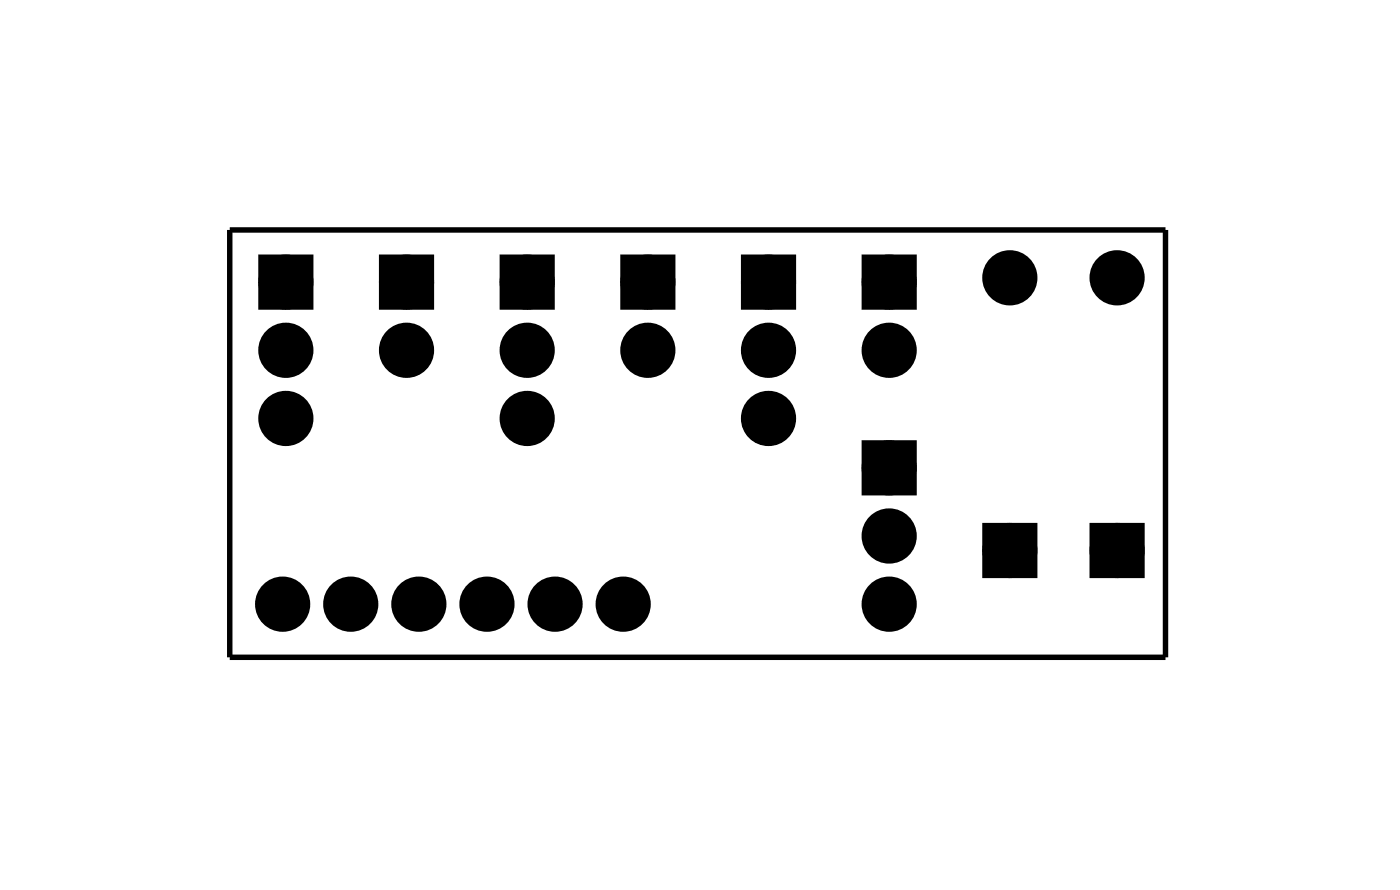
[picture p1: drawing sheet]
<svg xmlns="http://www.w3.org/2000/svg" width="52mm" height="33mm" viewBox="0 0 52 33" stroke-linecap="round" stroke-linejoin="round" font-family="sans-serif">
<path d="M8.6 8.6h34.9v15.9h-34.9z" fill="none" stroke="#000" stroke-width=".2"/>
<g fill="#000">
<circle cx="10.7" cy="10.5" r=".7"/>
<circle cx="10.7" cy="13.1" r=".7"/>
<circle cx="10.7" cy="15.6" r=".7"/>
<circle cx="15.2" cy="10.5" r=".7"/>
<circle cx="15.2" cy="13.1" r=".7"/>
<circle cx="19.7" cy="10.5" r=".7"/>
<circle cx="19.7" cy="13.1" r=".7"/>
<circle cx="19.7" cy="15.6" r=".7"/>
<circle cx="24.2" cy="10.5" r=".7"/>
<circle cx="24.2" cy="13.1" r=".7"/>
<circle cx="28.7" cy="10.5" r=".7"/>
<circle cx="28.7" cy="13.1" r=".7"/>
<circle cx="28.7" cy="15.6" r=".7"/>
<circle cx="33.2" cy="10.5" r=".7"/>
<circle cx="33.2" cy="20" r=".7"/>
<circle cx="33.2" cy="13.1" r=".7"/>
<circle cx="33.2" cy="17.4" r=".7"/>
<circle cx="37.7" cy="10.4" r=".7"/>
<circle cx="41.7" cy="10.4" r=".7"/>
<circle cx="10.5" cy="22.5" r=".7"/>
<circle cx="13.1" cy="22.5" r=".7"/>
<circle cx="15.6" cy="22.5" r=".7"/>
<circle cx="18.2" cy="22.5" r=".7"/>
<circle cx="20.7" cy="22.5" r=".7"/>
<circle cx="23.2" cy="22.5" r=".7"/>
<circle cx="33.2" cy="22.5" r=".7"/>
<circle cx="37.7" cy="20.5" r=".7"/>
<circle cx="41.7" cy="20.5" r=".7"/>
</g>
<g fill="none" stroke="#000" stroke-width=".66" stroke-linecap="butt">
<path d="M10 9.8h1.4v1.4h-1.4zM14.5 9.8h1.4v1.4h-1.4zM19 9.8h1.4v1.4h-1.4zM23.5 9.8h1.4v1.4h-1.4zM28 9.8h1.4v1.4h-1.4zM32.5 9.8h1.4v1.4h-1.4zM32.5 16.7h1.4v1.4h-1.4zM37 19.8h1.4v1.4h-1.4zM41 19.8h1.4v1.4h-1.4z"/>
<circle cx="10.7" cy="13.1" r=".7"/>
<circle cx="10.7" cy="15.6" r=".7"/>
<circle cx="10.7" cy="10.5" r=".7"/>
<circle cx="15.2" cy="13.1" r=".7"/>
<circle cx="15.2" cy="10.5" r=".7"/>
<circle cx="19.7" cy="15.6" r=".7"/>
<circle cx="19.7" cy="13.1" r=".7"/>
<circle cx="19.7" cy="10.5" r=".7"/>
<circle cx="24.2" cy="13.1" r=".7"/>
<circle cx="24.2" cy="10.5" r=".7"/>
<circle cx="28.7" cy="15.6" r=".7"/>
<circle cx="28.7" cy="13.1" r=".7"/>
<circle cx="28.7" cy="10.5" r=".7"/>
<circle cx="33.2" cy="13.1" r=".7"/>
<circle cx="33.2" cy="20" r=".7"/>
<circle cx="33.2" cy="10.5" r=".7"/>
<circle cx="33.2" cy="17.4" r=".7"/>
<circle cx="37.7" cy="10.4" r=".7"/>
<circle cx="41.7" cy="10.4" r=".7"/>
<circle cx="10.5" cy="22.5" r=".7"/>
<circle cx="13.1" cy="22.5" r=".7"/>
<circle cx="15.6" cy="22.5" r=".7"/>
<circle cx="18.2" cy="22.5" r=".7"/>
<circle cx="20.7" cy="22.5" r=".7"/>
<circle cx="23.2" cy="22.5" r=".7"/>
<circle cx="33.2" cy="22.5" r=".7"/>
<circle cx="37.7" cy="20.5" r=".7"/>
<circle cx="41.7" cy="20.5" r=".7"/>
</g>
<path d="M10 9.8h1.4v1.4h-1.4zM14.5 9.8h1.4v1.4h-1.4zM19 9.8h1.4v1.4h-1.4zM23.5 9.8h1.4v1.4h-1.4zM28 9.8h1.4v1.4h-1.4zM32.5 9.8h1.4v1.4h-1.4zM32.5 16.7h1.4v1.4h-1.4zM37 19.8h1.4v1.4h-1.4zM41 19.8h1.4v1.4h-1.4z" fill="#000"/>
</svg>
